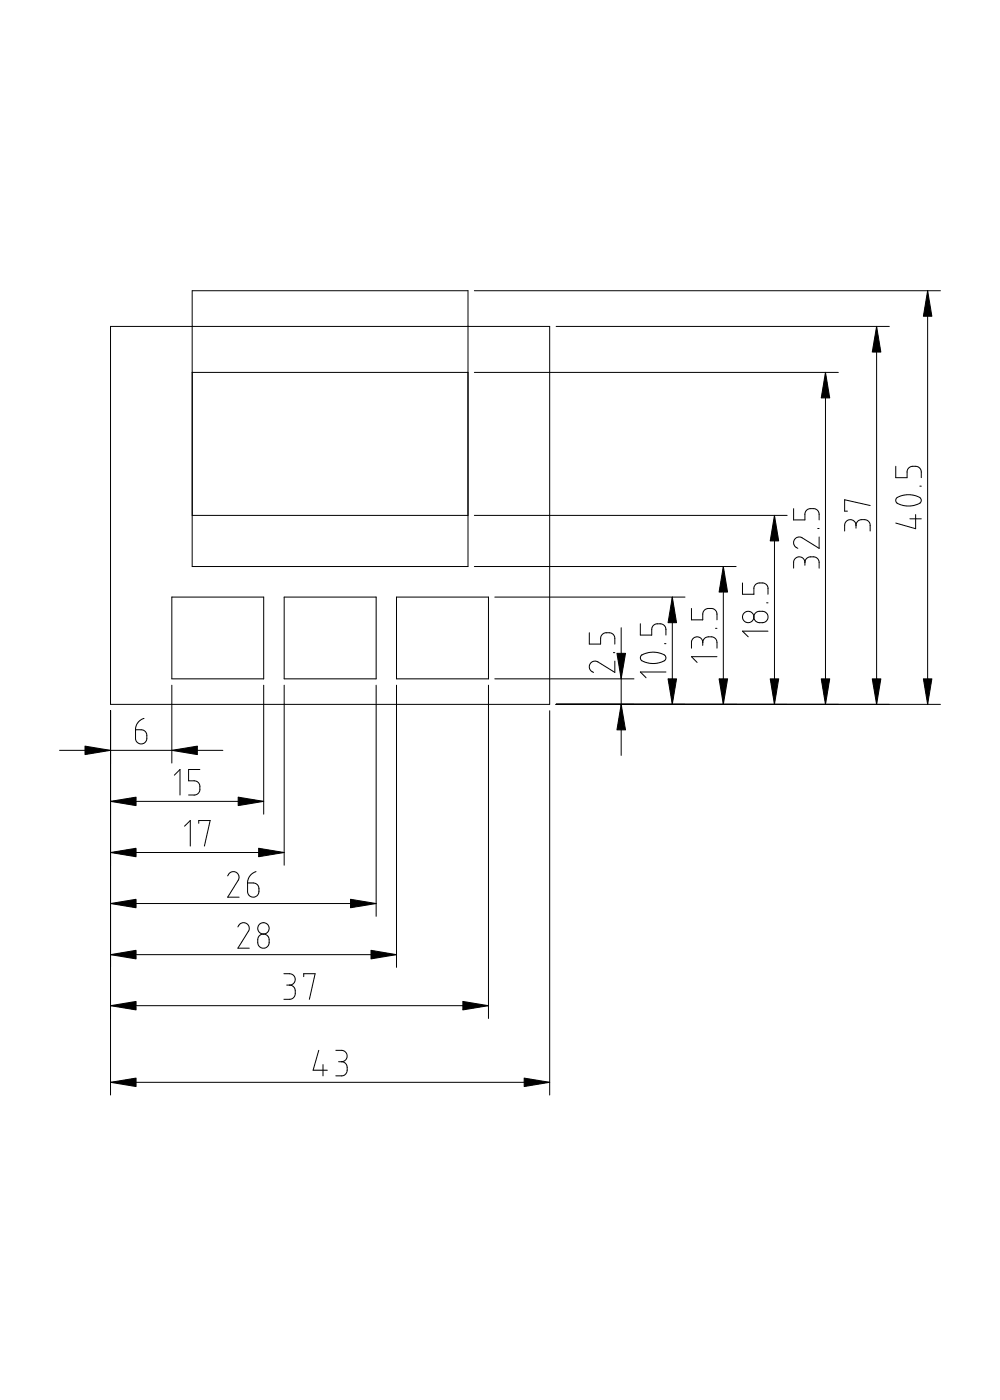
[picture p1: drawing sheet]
<svg xmlns="http://www.w3.org/2000/svg" width="210mm" height="294mm" viewBox="0 0 210 294" stroke-linecap="round" stroke-linejoin="round" font-family="sans-serif">
<g fill="none" stroke="#000" stroke-width=".21">
<path d="M23.2 68.5h92.2v79.3h-92.2zM40.3 61h57.9v57.9h-57.9zM40.3 78.2h57.9M99.6 78.2h76.4M99.6 61h97.8M116.7 68.5h70M173.3 78.2v69.6M184 68.5v79.3M194.7 61v86.8M188 97.9v2.4h2.4l.1-1.7 .4-.5 .6-.2h1.1l.5 .5 .3 .6v1.3M40.3 108.2h57.9M99.6 118.9h54.9"/>
<path d="M99.6 108.2h65.6M151.8 118.9v28.9M162.6 108.2v39.6M166.6 106.8v2.3h2.4l.1-1.7 .4-.5 .5-.1h1l.7 .4 .2 .6v1.3M169 118.1l-.2-.6-.4-.4-.5-.2-.7 .1-.6 .6v1.7M169 118.1l.1-.6 .5-.5 1.5-.1 .4 .2 .4 .6v1.6M169 118.1v.6M171.6 110.9h.3M171.9 112.7v2.4l-3.7-2.3h-1l-.4 .5-.2 .8 .2 .6 .7 .4M179.7 110.3l-.1-.5-.5-.5-.6-.2-.5 .1-.4 .3-.2 .4-.1 1.6M179.7 110.3l.2-.7 .5-.4 1.1-.1 .5 .1 .6 .8v1.5M179.7 110.3v.6"/>
<path d="M182.6 106.1l-5.3-1.2v2.4h.6M188.2 104.5l1.3-.5 1.8-.1 1.8 .5 .3 .7-.3 .5-.8 .4-1.2 .2h-1l-1.8-.6-.3-.4zM191 108.9h2.4M192.2 108v3l-4.2-1.2M193.1 102h.3M36.1 125.3h19.3v17.2h-19.3zM59.6 125.3h19.4v17.2h-19.4zM83.2 125.3h19.3v17.2h-19.3zM103.9 125.3h39.9M123.7 132.8v2.4h2.4v-1.6l.4-.5 .6-.3h1.1l.6 .4 .3 .6v1.4M128.8 137h.3M129.1 138.8v2.3l-3.6-2.2-.4-.1-.7 .1-.6 .5-.1 .7 .3 .7 .6 .3"/>
<path d="M130.4 131.8v26.8M134.4 130.9v2.4h2.4l.1-1.6 .3-.5 .7-.3 1 .1 .7 .4 .2 .7v1.2M134.6 137.6l1.5-.6 1.5-.1 1.9 .6 .3 .6-.2 .5-.7 .3-1.1 .3-1.2 .1-1.9-.6-.3-.6zM139.5 135.1h.3M141.1 125.3v22.5M145.1 127.7v2.4h2.4l.1-1.7 .4-.4 .6-.3 1 .1 .6 .4 .3 .6v1.3M147.5 134.9l-.1-.6-.4-.4-.6-.2-.6 .1-.4 .3-.2 .4-.1 1.6M147.5 134.9l.2-.6 .5-.5 1.5-.1 .4 .3 .3 .5 .1 1.6M147.5 134.9v.6M150.2 131.9h.3M150.5 137.8h-5.4l1.2 1.2M155.9 122.4v2.3h2.3l.1-1.6 .3-.5 .7-.2h.9l.7 .4 .3 .5v1.4"/>
<path d="M158.6 128.7l.7-.4 1.3 .2 .4 .3 .2 .5-.2 .9-.4 .3-.5 .2h-.9l-.5-.2-.5-.8 .1-.6zM160.9 126.5h.3M161.2 132.5h-5.3l1.2 1.2M12.5 157.5h34.3M23.2 149.2v80.6M28.4 153.2h1.4l.7 .4 .3 .6v.9l-.5 .9-.9 .1-.8-.5-.2-.4zM30.2 150.8l-.8 .4-.5 .6-.4 .7-.1 .7M36.1 143.8v16.4M55.4 143.8v27.1M59.6 143.8v37.8M79 143.8v48.5M83.2 143.8v59.3"/>
<path d="M102.5 143.8v70M103.9 142.5h29.2M115.4 149.2v80.6M116.7 147.8h80.7M139.8 141.1h-5.4l1.2 1.2M23.2 168.2h32.2M23.2 178.9h36.4M36.6 162.7l1.2-1.2v5.4M38.7 173.4l1.2-1.2v5.4M41.7 172.8v-.6h2.4l-1.2 5.4M42 161.5h-2.4v2.4l1.7 .1 .4 .3 .3 .6-.1 1.2-.4 .5-.6 .3h-1.3M23.2 189.7h55.8"/>
<path d="M47.8 183.9l.6-.8 .8-.1 .7 .4 .3 .7-.1 .5-2.3 3.7h2.4M49.9 194.6l.5-.7 .6-.2 .6 .1 .6 .4 .1 .6v.5l-2.4 3.7h2.4M52 185.3l1.4 .1 .7 .4 .2 .5 .1 .8-.2 .5-.3 .5-.8 .2-.9-.4-.2-.6zM53.7 183l-.8 .4-.4 .5-.4 .6-.1 .8M54.4 196.5l.5-.4h.6l.8 .4 .2 .5v1l-.2 .4-.4 .5-.8 .1-.8-.4-.2-.7v-.8zM23.2 200.4h60M23.2 211.1h79.3M59.6 204.4h1.5l.5 .3 .3 .4 .1 .5-.2 .6-.5 .5-.5 .1M60.2 206.8h.6M60.8 206.8l.6 .1 .4 .5 .2 .5-.1 1.1-.6 .7-1.7 .1M63.8 205v-.6h2.3l-1.2 5.4M23.2 227.2h92.2"/>
<path d="M66.9 220.5l-1.2 4.1h3M67.8 223.5v2.3M70.5 220.5h1.6l.4 .3 .3 .4 .1 .5-.2 .5-.4 .5-.6 .2M71.1 222.9h.6M71.7 222.9l.5 .1 .5 .4 .2 .6-.1 1-.2 .4-.5 .4h-1.6"/>
<circle cx="157" cy="129.5" r="1.2"/>
<circle cx="55.3" cy="194.9" r="1.2"/>
</g>
<g fill="#000" stroke="#000" stroke-width=".21">
<path d="M173.3 78.2l.9 5.3h-1.8zM184 68.5l.9 5.4h-1.8zM194.7 61l.9 5.4h-1.8zM151.8 118.9l.9 5.4h-1.8zM162.6 108.2l.8 5.3h-1.7zM141.1 125.3l.9 5.4h-1.8zM17.8 156.6l5.4 .9-5.4 .9zM36.1 157.5l5.3-.9v1.8zM129.5 137.1h1.8l-.9 5.4zM130.4 147.8l.9 5.4h-1.8zM140.2 142.5h1.8l-.9 5.3zM150.9 142.5h1.8l-.9 5.3z"/>
<path d="M161.7 142.5h1.7l-.8 5.3zM172.4 142.5h1.8l-.9 5.3zM183.1 142.5h1.8l-.9 5.3zM193.8 142.5h1.8l-.9 5.3zM23.2 168.2l5.4-.9v1.8zM23.2 178.9l5.4-.8v1.7zM50 167.3l5.4 .9-5.4 .9zM54.3 178.1l5.3 .8-5.3 .9zM23.2 189.7l5.4-.9v1.7zM73.6 188.8l5.4 .9-5.4 .8zM23.2 200.4l5.4-.9v1.8zM23.2 211.1l5.4-.9v1.8z"/>
<path d="M77.9 199.5l5.3 .9-5.3 .9zM97.2 210.2l5.3 .9-5.3 .9zM23.2 227.2l5.4-.9v1.8zM110 226.3l5.4 .9-5.4 .9z"/>
</g>
</svg>
